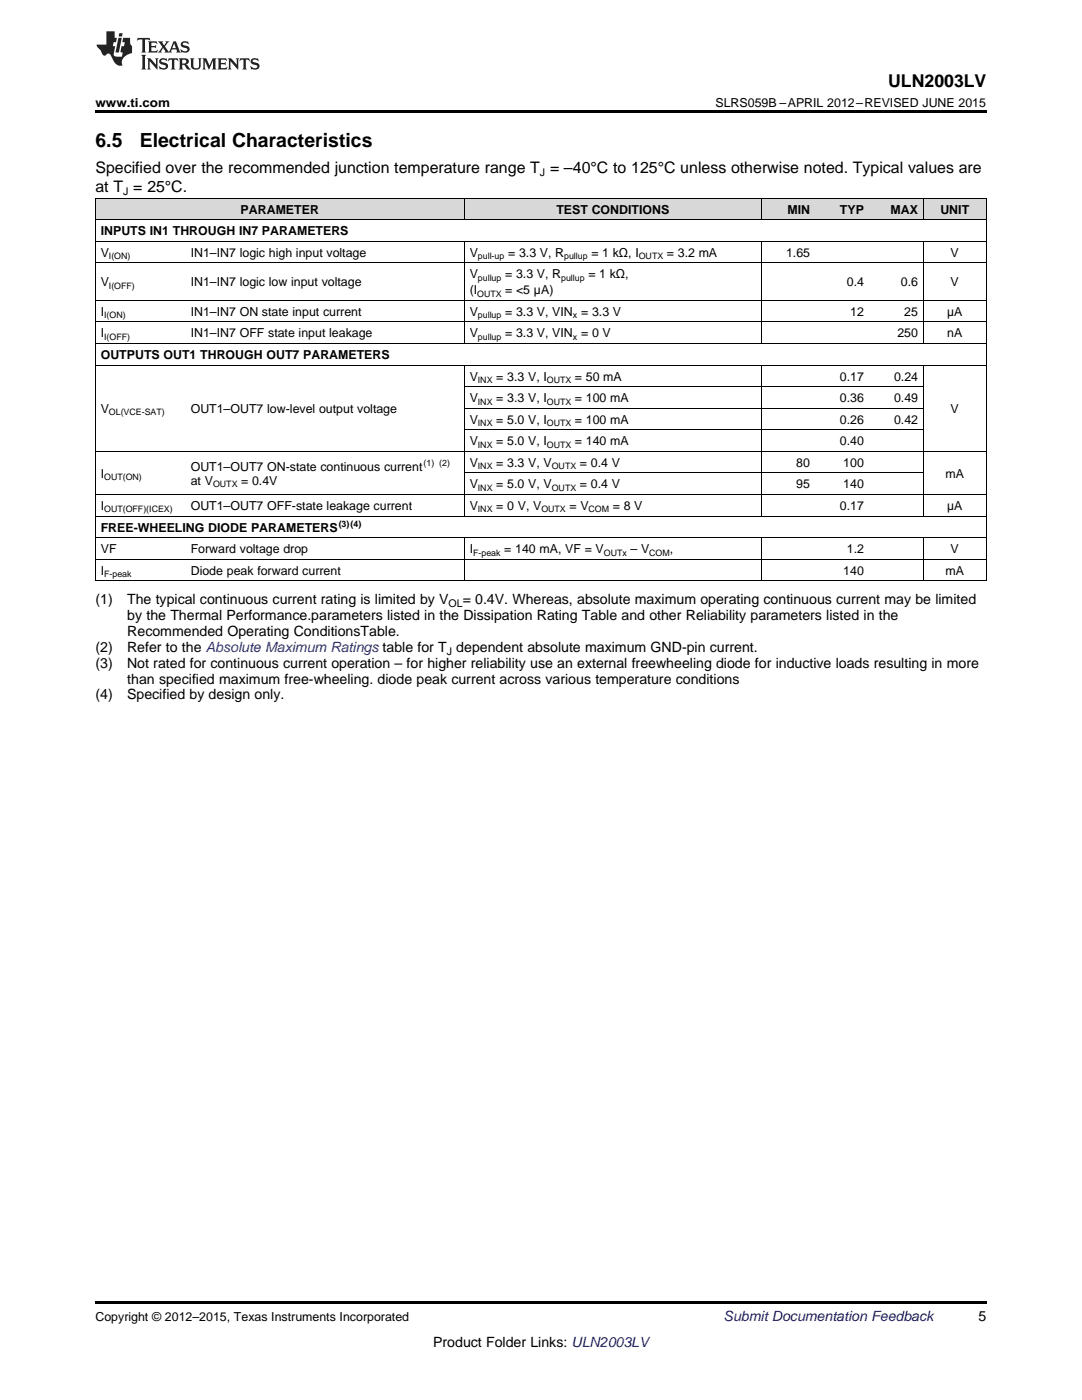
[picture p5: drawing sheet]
<svg xmlns="http://www.w3.org/2000/svg" width="216mm" height="279mm" viewBox="0 0 216 279" stroke-linecap="round" stroke-linejoin="round" font-family="sans-serif">
<defs><g id="words">
<g font-size="3.9">
<text x="19" y="29.3">6.5</text>
<text x="27.9" y="29.3">Electrical Characteristics</text>
</g>
<text font-size="3.5" x="177.2" y="17.3">ULN2003LV</text>
<g font-size="3.2">
<text x="19" y="34.4">Specified over the recommended junction temperature range T = –40°C to 125°C unless otherwise noted. Typical values are</text>
<text x="19" y="38.3">at T = 25°C.</text>
</g>
<g font-size="2.8">
<text x="19" y="120.5">(1)</text>
<text x="25.4" y="120.5">The typical continuous current rating is limited by V</text>
<text x="25.4" y="123.7">by the Thermal Performance.parameters listed in the Dissipation Rating Table and other Reliability parameters listed in the</text>
<text x="92.3" y="120.5">= 0.4V. Whereas, absolute maximum operating continuous current may be limited</text>
<text x="19" y="130.1">(2)</text>
<text x="25.4" y="130.1">Refer to the Absolute Maximum Ratings table for T dependent absolute maximum GND-pin current.</text>
<text x="25.4" y="126.9">Recommended Operating ConditionsTable.</text>
<text x="19" y="133.2">(3)</text>
<text x="25.4" y="133.2">Not rated for continuous current operation – for higher reliability use an external freewheeling diode for inductive loads resulting in more</text>
<text x="25.4" y="136.4">than specified maximum free-wheeling. diode peak current across various temperature conditions</text>
<text x="19" y="139.6">(4)</text>
<text x="25.4" y="139.6">Specified by design only.</text>
<text x="195.3" y="263.6">5</text>
<text x="86.4" y="268.9">Product Folder Links: ULN2003LV</text>
</g>
<text font-size="2.8" fill="#0000c8" x="144.4" y="263.6">Submit Documentation Feedback</text>
<g font-size="2.5">
<text x="19" y="21.4">www.ti.com</text>
<text x="142.8" y="21.4">SLRS059B –APRIL 2012–REVISED JUNE 2015</text>
<text x="20.1" y="46.9">INPUTS IN1 THROUGH IN7 PARAMETERS</text>
<text x="48" y="42.6">PARAMETER</text>
<text x="111" y="42.6">TEST CONDITIONS</text>
<text x="157.1" y="42.6">MIN</text>
<text x="167.6" y="42.6">TYP</text>
<text x="177.7" y="42.6">MAX</text>
<text x="187.6" y="42.6">UNIT</text>
<text x="20.1" y="51.2">V</text>
<text x="38.1" y="51.2">IN1–IN7 logic high input voltage</text>
<text x="93.7" y="51.2">V</text>
<text x="101.4" y="51.2">= 3.3 V, R</text>
<text x="118" y="51.2">= 1 kΩ, I</text>
<text x="133.1" y="51.2">= 3.2 mA</text>
<text x="156.8" y="51.2">1.65</text>
<text x="189.7" y="51.2">V</text>
<text x="20.1" y="57.1">V</text>
<text x="38.1" y="57.1">IN1–IN7 logic low input voltage</text>
<text x="93.7" y="55.5">V</text>
<text x="93.7" y="58.7">(I</text>
<text x="100.8" y="55.5">= 3.3 V, R</text>
<text x="100.8" y="58.7">= &lt;5 µA)</text>
<text x="117.4" y="55.5">= 1 kΩ,</text>
<text x="169" y="57.1">0.4</text>
<text x="179.8" y="57.1">0.6</text>
<text x="189.7" y="57.1">V</text>
<text x="20.1" y="63">I</text>
<text x="38.1" y="63">IN1–IN7 ON state input current</text>
<text x="93.7" y="63">V</text>
<text x="100.8" y="63">= 3.3 V, VIN = 3.3 V</text>
<text x="169.7" y="63">12</text>
<text x="180.4" y="63">25</text>
<text x="189" y="63">µA</text>
<text x="20.1" y="67.3">I</text>
<text x="20.1" y="71.6">OUTPUTS OUT1 THROUGH OUT7 PARAMETERS</text>
<text x="38.1" y="67.3">IN1–IN7 OFF state input leakage</text>
<text x="93.7" y="67.3">V</text>
<text x="100.8" y="67.3">= 3.3 V, VIN = 0 V</text>
<text x="179.1" y="67.3">250</text>
<text x="189" y="67.3">nA</text>
<text x="93.7" y="76">V</text>
<text x="99" y="76">= 3.3 V, I</text>
<text x="114.7" y="76">= 50 mA</text>
<text x="167.6" y="76">0.17</text>
<text x="178.4" y="76">0.24</text>
<text x="20.1" y="82.4">V</text>
<text x="38.1" y="82.4">OUT1–OUT7 low-level output voltage</text>
<text x="93.7" y="80.3">V</text>
<text x="99" y="80.3">= 3.3 V, I</text>
<text x="114.7" y="80.3">= 100 mA</text>
<text x="167.6" y="80.3">0.36</text>
<text x="178.4" y="80.3">0.49</text>
<text x="189.7" y="82.4">V</text>
<text x="93.7" y="84.6">V</text>
<text x="93.7" y="88.9">V</text>
<text x="99" y="84.6">= 5.0 V, I</text>
<text x="99" y="88.9">= 5.0 V, I</text>
<text x="114.7" y="84.6">= 100 mA</text>
<text x="114.7" y="88.9">= 140 mA</text>
<text x="167.6" y="84.6">0.26</text>
<text x="167.6" y="88.9">0.40</text>
<text x="178.4" y="84.6">0.42</text>
<text x="20.1" y="95.3">I</text>
<text x="38.1" y="93.9">OUT1–OUT7 ON-state continuous current</text>
<text x="93.7" y="93.2">V</text>
<text x="99" y="93.2">= 3.3 V, V</text>
<text x="115.7" y="93.2">= 0.4 V</text>
<text x="158.9" y="93.2">80</text>
<text x="168.3" y="93.2">100</text>
<text x="188.7" y="95.3">mA</text>
<text x="20.1" y="101.8">I</text>
<text x="38.1" y="96.7">at V</text>
<text x="38.1" y="101.8">OUT1–OUT7 OFF-state leakage current</text>
<text x="48.1" y="96.7">= 0.4V</text>
<text x="93.7" y="97.5">V</text>
<text x="93.7" y="101.8">V</text>
<text x="99" y="97.5">= 5.0 V, V</text>
<text x="99" y="101.8">= 0 V, V</text>
<text x="113.6" y="101.8">= V</text>
<text x="115.7" y="97.5">= 0.4 V</text>
<text x="122.3" y="101.8">= 8 V</text>
<text x="158.9" y="97.5">95</text>
<text x="167.6" y="101.8">0.17</text>
<text x="168.3" y="97.5">140</text>
<text x="189" y="101.8">µA</text>
<text x="20.1" y="106.1">FREE-WHEELING DIODE PARAMETERS</text>
<text x="20.1" y="110.4">VF</text>
<text x="38.1" y="110.4">Forward voltage drop</text>
<text x="93.7" y="110.4">I</text>
<text x="100.6" y="110.4">= 140 mA, VF = V</text>
<text x="125.8" y="110.4">– V</text>
<text x="133.7" y="110.4">,</text>
<text x="169" y="110.4">1.2</text>
<text x="189.7" y="110.4">V</text>
<text x="20.1" y="114.7">I</text>
<text x="38.1" y="114.7">Diode peak forward current</text>
<text x="168.3" y="114.7">140</text>
<text x="188.7" y="114.7">mA</text>
<text x="19" y="263.6">Copyright © 2012–2015, Texas Instruments Incorporated</text>
</g>
<g font-size="2.1">
<text x="107.7" y="35.1">J</text>
<text x="24.6" y="38.9">J</text>
<text x="89.5" y="121.1">OL</text>
<text x="89.1" y="130.6">J</text>
</g>
<g font-size="1.8">
<text x="21.7" y="51.7">I(ON)</text>
<text x="95.4" y="51.7">pull-up</text>
<text x="112.6" y="51.7">pullup</text>
<text x="127.5" y="51.7">OUTX</text>
<text x="21.7" y="57.6">I(OFF)</text>
<text x="95.2" y="59.2">OUTX</text>
<text x="95.4" y="56">pullup</text>
<text x="112" y="56">pullup</text>
<text x="20.8" y="63.5">I(ON)</text>
<text x="95.4" y="63.5">pullup</text>
<text x="114.3" y="63.5">x</text>
<text x="20.8" y="67.8">I(OFF)</text>
<text x="95.4" y="67.8">pullup</text>
<text x="114.3" y="67.8">x</text>
<text x="95.4" y="76.4">INX</text>
<text x="109.1" y="76.4">OUTX</text>
<text x="21.7" y="82.9">OL(VCE-SAT)</text>
<text x="95.4" y="80.8">INX</text>
<text x="109.1" y="80.8">OUTX</text>
<text x="95.4" y="85.1">INX</text>
<text x="95.4" y="89.4">INX</text>
<text x="109.1" y="85.1">OUTX</text>
<text x="109.1" y="89.4">OUTX</text>
<text x="20.8" y="95.8">OUT(ON)</text>
<text x="84.5" y="92.9">(1) (2)</text>
<text x="95.4" y="93.7">INX</text>
<text x="110.1" y="93.7">OUTX</text>
<text x="42.5" y="97.2">OUTX</text>
<text x="95.4" y="98">INX</text>
<text x="110.1" y="98">OUTX</text>
<text x="20.8" y="102.3">OUT(OFF)(ICEX)</text>
<text x="67.6" y="105.1">(3)(4)</text>
<text x="95.4" y="102.3">INX</text>
<text x="108" y="102.3">OUTX</text>
<text x="117.4" y="102.3">COM</text>
<text x="94.4" y="110.9">F-peak</text>
<text x="120.5" y="110.9">OUTx</text>
<text x="129.5" y="110.9">COM</text>
<text x="20.8" y="115.2">F-peak</text>
</g>
</g></defs>
<g fill="#d8d8d8">
<path d="M19 39.6h18v4.3h-18z"/>
<path d="M37 39.6h55.7v4.3h-55.7z"/>
<path d="M92.7 39.6h59.2v4.3h-59.2z"/>
<path d="M151.9 39.6h10.8v4.3h-10.8z"/>
<path d="M162.7 39.6h10.8v4.3h-10.8z"/>
<path d="M173.5 39.6h10.8v4.3h-10.8z"/>
<path d="M184.3 39.6h12.5v4.3h-12.5z"/>
</g>
<path d="M19 22h177.8v.5h-177.8zM19 259.7h177.8v.5h-177.8z" fill="#000"/>
<g fill="none" stroke="#000" stroke-width=".2">
<path d="M19 39.5h177.8M19.1 39.5v76.5M92.6 39.5v4.4M151.9 39.5v4.4M184.2 39.5v4.4M196.8 39.5v76.5M19 60h177.8M19 52.4h177.8M19 48.1h177.8M19 43.8h177.8M92.6 48.2v20.4M151.9 48.2v20.4"/>
<path d="M184.2 48.2v20.4M19 72.9h177.8M19 68.6h177.8M19 64.3h177.8M92.6 72.9v30.1M92.7 77.2h91.6M151.9 72.9v30.1M184.2 72.9v30.1M19 98.7h177.8M19 90.1h177.8M92.7 94.4h91.6M92.7 85.8h91.6"/>
<path d="M92.7 81.5h91.6M19 115.9h177.8M19 111.6h177.8M19 107.3h177.8M19 103h177.8M92.6 107.4v8.6M151.9 107.4v8.6M184.2 107.4v8.6"/>
</g>
<g fill="#231f20">
<path d="M27.5 7.6l-.1 .5 .4-.2h.6v.1v2.1l-.2 .4h1l-.3-.4v-2.1l.1-.1h.5l.5 .2-.2-.5zM29.5 8.3l.2 .3v1.5l-.2 .4h1.8l.2-.6a1.04 1.04 0 0 1-1.3 .2v-.7h.6l.3 .2v-.6l-.3 .2h-.6v-.6l.8-.1 .4 .3-.2-.5zM31.5 8.3l.9 1.1-.9 1.1h.8l-.2-.2 .5-.7 .4 .7-.2 .2h1.5l-.1-.2 .1-.4h.9l.1 .4-.2 .2h1l-.3-.3-.7-1.9h-.5l-.9 2-.8-1 .9-1h-.8l.1 .3-.3 .5-.4-.6 .2-.2zM34.7 8.6l.4 1h-.7zM36.3 8.4a.63 .63 0 0 0-.2 .7 .63 .63 0 0 0 .6 .4l.6 .2 .1 .2a.75 .75 0 0 1-.7 .4 .75 .75 0 0 1-.6-.5l.1 .7 .1-.1a1.11 1.11 0 0 0 1.5-.6 1.13 1.13 0 0 0-1.2-.8l-.1-.4a1.04 1.04 0 0 1 1.2 .2l-.2-.5-.1 .1-.5-.2zM28.2 10.9l.2 .4v2.2l-.2 .4h1l-.3-.4v-2.2l.3-.4zM29.3 11.6l.3 .4v1.5l-.3 .4h.8l-.2-.4v-1.3l1.5 1.7v-1.9l.2-.4h-.7l.2 .4v.9l-1.1-1.3zM32 11.8a.62 .62 0 0 0-.2 .7 .62 .62 0 0 0 .6 .4l.6 .1 .1 .3a.76 .76 0 0 1-.7 .3 .76 .76 0 0 1-.6-.4l.1 .7 .1-.1a1.11 1.11 0 0 0 1.5-.6 1.13 1.13 0 0 0-1.2-.8l-.1-.4a1.04 1.04 0 0 1 1.2 .2l-.2-.6-.1 .1-.5-.1zM33.7 11.6l-.2 .6a.61 .61 0 0 1 .8-.3v1.6l-.2 .4h.9l-.2-.4v-1.6a.63 .63 0 0 1 .8 .3l-.2-.6zM35.6 11.6l.3 .4v1.5l-.3 .4h1l-.2-.2v-.8l.5 .2a.76 .76 0 0 0 1.2 .7l-1-1a.58 .58 0 0 0 .6-.5 .58 .58 0 0 0-.5-.6zM36.4 11.9h.1a.45 .45 0 0 1 .5 .1 .45 .45 0 0 1 .1 .5l-.7 .2zM37.9 11.6l.2 .2a2.17 2.17 0 0 0 .3 1.9 .99 .99 0 0 0 1.6-.6v-1.1l.2-.4h-.7l.2 .2a1.92 1.92 0 0 1-.2 1.8 .6 .6 0 0 1-.9-.5v-1.1l.2-.4zM40.4 11.6l.2 .4v1.5l-.2 .4h.7l-.2-.4v-1.4l.8 1.8 .8-1.8v1.4l-.2 .4h.9l-.2-.4v-1.5l.2-.4h-.8l-.6 1.5-.6-1.5zM43.4 11.6l.2 .4v1.5l-.2 .4h1.8l.2-.6a1.04 1.04 0 0 1-1.3 .1v-.6h.5l.4 .2v-.6l-.4 .2h-.5v-.7h.8l.3 .3-.1-.6zM45.5 11.6l.2 .4v1.5l-.2 .4h.7l-.2-.4v-1.3l1.5 1.7v-1.9l.2-.4h-.7l.2 .4v.9l-1.1-1.3zM47.9 11.6l-.1 .6a.61 .61 0 0 1 .8-.3v1.6l-.3 .4h1l-.3-.4 .1-1.6a.63 .63 0 0 1 .7 .3l-.1-.6zM50.2 11.8a.62 .62 0 0 0-.2 .7 .62 .62 0 0 0 .6 .4l.6 .1 .2 .3a.76 .76 0 0 1-.8 .3 .76 .76 0 0 1-.6-.4l.1 .7 .2-.1a1.11 1.11 0 0 0 1.5-.6 1.13 1.13 0 0 0-1.3-.8l-.1-.4a1.04 1.04 0 0 1 1.2 .2l-.1-.6-.2 .1-.5-.1z"/>
<path d="M21.2 6.3v2.6h-1.9l.1 .4 .7 .9a.91 .91 0 0 0 1 .8 .56 .56 0 0 1 .5-.3 .56 .56 0 0 1 .5 .3l.4 .8a1.53 1.53 0 0 0 1.9 1.2 1.54 1.54 0 0 1 1-2.1l.9-.3v-1.4a1.52 1.52 0 0 1-.3-1.6h-1.4l-.2 .8h.5l-.2 .8h-.4l-.2 1v.2l.4 .1-.2 .8a1.93 1.93 0 0 1-1.6-.3l.3-1.8h-.5l.2-.8h.4l.2-.8h-.4v-1.3zM23.6 7.6l-.6 2.9h.7l.6-2.9zM23.8 6.6l-.1 .7h.6l.2-.7z"/>
</g>
<use href="#words"/>
</svg>
